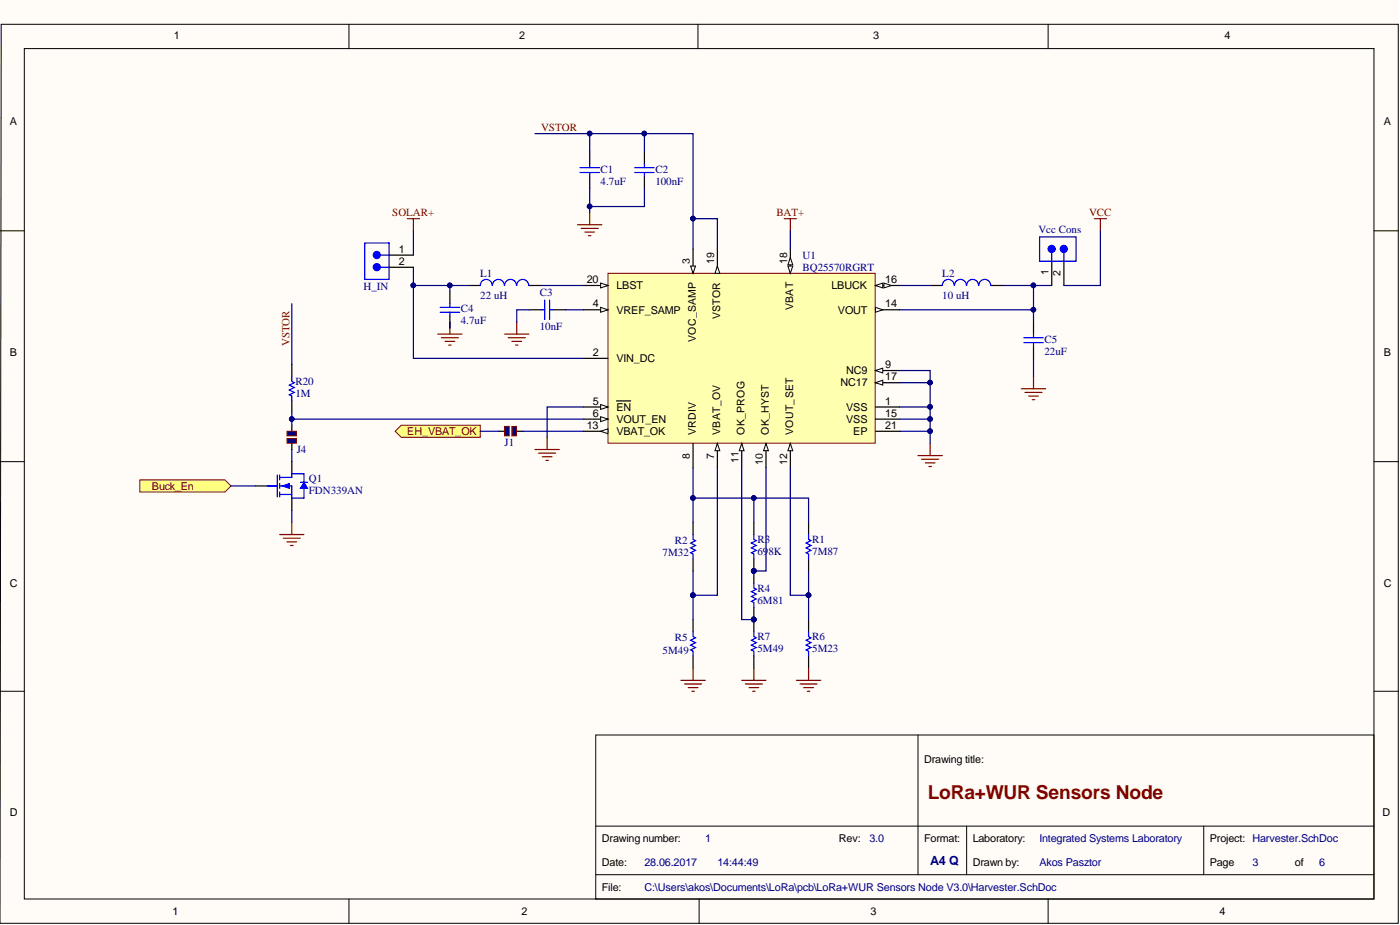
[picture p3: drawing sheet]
<svg xmlns="http://www.w3.org/2000/svg" width="292mm" height="193mm" viewBox="0 0 292 193" stroke-linecap="round" stroke-linejoin="round" font-family="sans-serif">
<defs><g id="words">
<text font-size="4" fill="#800000" x="193.6" y="166.6">LoRa+WUR Sensors Node</text>
<text font-size="2.6" fill="#000080" x="194.1" y="180.6">A4 Q</text>
<g font-size="2.3">
<text x="36.3" y="8.1">1</text>
<text x="108.3" y="8.1">2</text>
<text x="182.1" y="8.1">3</text>
<text x="255.5" y="8.1">4</text>
<text x="2" y="26.1">A</text>
<text x="288.7" y="26.1">A</text>
<text x="83.2" y="52.7">1</text>
<text x="83.2" y="55.3">2</text>
<text x="122.4" y="59.1">20</text>
<text x="184.7" y="59.1">16</text>
<text x="123.7" y="64.1">4</text>
<text x="128.6" y="65.4">VREF_SAMP</text>
<text x="128.6" y="60.3">LBST</text>
<text x="173.5" y="60.3">LBUCK</text>
<text x="174.8" y="65.4">VOUT</text>
<text x="184.7" y="64.1">14</text>
<text x="2" y="74.3">B</text>
<text x="123.7" y="74.3">2</text>
<text x="128.6" y="75.5">VIN_DC</text>
<text x="184.7" y="76.8">9</text>
<text x="288.7" y="74.3">B</text>
<text x="175.3" y="80.6">NC17</text>
<text x="176.5" y="78.1">NC9</text>
<text x="184.7" y="79.3">17</text>
<text x="122.4" y="89.5">13</text>
<text x="123.7" y="84.4">5</text>
<text x="123.7" y="86.9">6</text>
<text x="128.6" y="85.7">EN</text>
<text x="128.6" y="88.2">VOUT_EN</text>
<text x="176.6" y="85.7">VSS</text>
<text x="176.6" y="88.2">VSS</text>
<text x="184.7" y="84.4">1</text>
<text x="184.7" y="86.9">15</text>
<text x="184.7" y="89.5">21</text>
<text x="128.6" y="90.7">VBAT_OK</text>
<text x="178" y="90.7">EP</text>
<text x="2" y="122.4">C</text>
<text x="288.7" y="122.4">C</text>
<text x="192.8" y="159.2">Drawing title:</text>
<text x="2" y="170.3">D</text>
<text x="288.4" y="170.3">D</text>
<text x="125.6" y="175.7">Drawing number:</text>
<text x="175" y="175.7">Rev:</text>
<text x="192.8" y="175.7">Format:</text>
<text x="202.9" y="175.7">Laboratory:</text>
<text x="252.4" y="175.7">Project: Harvester.SchDoc</text>
<text x="125.6" y="185.8">File:</text>
<text x="125.6" y="180.7">Date:</text>
<text x="202.9" y="180.7">Drawn by:</text>
<text x="252.4" y="180.7">Page</text>
<text x="270.2" y="180.7">of</text>
<text x="36" y="190.9">1</text>
<text x="108.8" y="190.9">2</text>
<text x="181.6" y="190.9">3</text>
<text x="254.4" y="190.9">4</text>
</g>
<g font-size="2.3" fill="#800000">
<text x="112.9" y="27.4">VSTOR</text>
<text x="81.9" y="45.1">SOLAR+</text>
<text x="162" y="45.1">BAT+</text>
<text x="227.2" y="45.1">VCC</text>
<text x="60.4" y="72.2" transform="rotate(-90 60.4 72.2)">VSTOR</text>
<text x="85" y="90.7">EH_VBAT_OK</text>
<text x="31.7" y="102.2">Buck_En</text>
</g>
<g font-size="2.3" fill="#000080">
<text x="125.3" y="36">C1</text>
<text x="136.7" y="36">C2</text>
<text x="125.3" y="38.5">4.7uF</text>
<text x="136.7" y="38.5">100nF</text>
<text x="167.4" y="54">U1</text>
<text x="216.6" y="48.7">Vcc Cons</text>
<text x="100.2" y="57.8">L1</text>
<text x="167.4" y="56.5">BQ25570RGRT</text>
<text x="196.6" y="57.8">L2</text>
<text x="75.9" y="60.6">H_IN</text>
<text x="96.1" y="65.1">C4</text>
<text x="100.2" y="62.3">22 uH</text>
<text x="112.6" y="61.8">C3</text>
<text x="196.6" y="62.3">10 uH</text>
<text x="96.1" y="67.7">4.7uF</text>
<text x="112.6" y="68.9">10nF</text>
<text x="217.9" y="71.5">C5</text>
<text x="217.9" y="74">22uF</text>
<text x="61.6" y="80.3">R20</text>
<text x="61.6" y="82.9">1M</text>
<text x="61.9" y="94.5">J4</text>
<text x="105.3" y="93">J1</text>
<text x="64.4" y="100.6">Q1</text>
<text x="64.4" y="103.2">FDN339AN</text>
<text x="140.8" y="113.5">R2</text>
<text x="158" y="113.3">R3</text>
<text x="169.5" y="113.3">R1</text>
<text x="138.3" y="116.1">7M32</text>
<text x="158" y="115.8">698K</text>
<text x="169.5" y="115.8">7M87</text>
<text x="158" y="123.4">R4</text>
<text x="158" y="126">6M81</text>
<text x="138.3" y="136.4">5M49</text>
<text x="140.8" y="133.8">R5</text>
<text x="158" y="133.6">R7</text>
<text x="158" y="136.1">5M49</text>
<text x="169.5" y="133.6">R6</text>
<text x="169.5" y="136.1">5M23</text>
<text x="147.1" y="175.7">1</text>
<text x="181.4" y="175.7">3.0</text>
<text x="216.9" y="175.7">Integrated Systems Laboratory</text>
<text x="134.5" y="180.7">28.06.2017</text>
<text x="134.5" y="185.8">C:\Users\akos\Documents\LoRa\pcb\LoRa+WUR Sensors Node V3.0\Harvester.SchDoc</text>
<text x="149.7" y="180.7">14:44:49</text>
<text x="216.9" y="180.7">Akos Pasztor</text>
<text x="261.3" y="180.7">3</text>
<text x="275.3" y="180.7">6</text>
</g>
<g font-size="2.2">
<text x="143.9" y="55" transform="rotate(-90 143.9 55)">3</text>
<text x="149" y="55" transform="rotate(-90 149 55)">19</text>
<text x="164.2" y="55" transform="rotate(-90 164.2 55)">18</text>
<text x="218.8" y="57.4" transform="rotate(-90 218.8 57.4)">1</text>
<text x="221.3" y="57.7" transform="rotate(-90 221.3 57.7)">2</text>
<text x="165.5" y="64.7" transform="rotate(-90 165.5 64.7)">VBAT</text>
<text x="145.2" y="71.3" transform="rotate(-90 145.2 71.3)">VOC_SAMP</text>
<text x="150.3" y="66.6" transform="rotate(-90 150.3 66.6)">VSTOR</text>
<text x="143.9" y="95.7" transform="rotate(-90 143.9 95.7)">8</text>
<text x="145.2" y="90.7" transform="rotate(-90 145.2 90.7)">VRDIV</text>
<text x="149" y="95.7" transform="rotate(-90 149 95.7)">7</text>
<text x="150.3" y="90.7" transform="rotate(-90 150.3 90.7)">VBAT_OV</text>
<text x="155.3" y="90.7" transform="rotate(-90 155.3 90.7)">OK_PROG</text>
<text x="160.4" y="90.7" transform="rotate(-90 160.4 90.7)">OK_HYST</text>
<text x="165.5" y="90.7" transform="rotate(-90 165.5 90.7)">VOUT_SET</text>
<text x="154.1" y="96.6" transform="rotate(-90 154.1 96.6)">11</text>
<text x="159.1" y="97" transform="rotate(-90 159.1 97)">10</text>
<text x="164.2" y="96.9" transform="rotate(-90 164.2 96.9)">12</text>
</g>
</g></defs>
<path d="M0 0h291.7v192.6h-291.7z" fill="#fffcf8"/>
<g fill="none" stroke="#000" stroke-width=".21">
<path d="M.3 5.1h291.4v187.5h-291.7zM5.1 10.1h281.6v177.4h-281.6zM72.8 5.1v5M145.6 5.1v5M218.7 5.1v5M0 48.2h5.1M286.7 48.2h5M0 96.3h5.1M286.7 96.3h5M0 144.2h5.1M124.3 153.3h162.4v34.2h-162.4zM191.5 153.3v29.2"/>
<path d="M286.7 144.2h5M124.3 172.3h162.4M201.7 172.3v10.2M251.1 172.3v10.2M72.8 187.5v5.1M124.3 182.5h162.4M145.9 187.5v5.1M218.7 187.5v5.1"/>
</g>
<g fill="none" stroke="#000" stroke-width=".25">
<path d="M123 31.7v2.5M123 36.7v2.6M134.5 31.7v2.5M134.5 36.7v2.6M97.7 59.6h2.5M110.4 59.6h2.5M194.1 59.6h2.5M206.8 59.6h2.5M93.9 60.8v2.6M93.9 65.9v2.5M110.4 64.6h2.5M115.4 64.6h2.6"/>
<path d="M215.6 67.2v2.5M215.6 72.2v2.6"/>
</g>
<g fill="none" stroke="#00f" stroke-width=".25">
<path d="M121 35h4.1M121 36h4.1M123 34.2v.8M123 36v.7M132.4 35h4.1M132.4 36h4.1M134.5 34.2v.8M134.5 36v.7M102.7 59.6a1.24 1.24 0 0 0-1.3-1.3 1.24 1.24 0 0 0-1.2 1.3M105.2 59.6a1.24 1.24 0 0 0-1.2-1.3 1.24 1.24 0 0 0-1.3 1.3M107.8 59.6a1.24 1.24 0 0 0-1.3-1.3 1.24 1.24 0 0 0-1.2 1.3M110.3 59.6a1.24 1.24 0 0 0-1.2-1.3 1.24 1.24 0 0 0-1.3 1.3"/>
<path d="M199.1 59.6a1.24 1.24 0 0 0-1.3-1.3 1.24 1.24 0 0 0-1.2 1.3M201.6 59.6a1.24 1.24 0 0 0-1.2-1.3 1.24 1.24 0 0 0-1.3 1.3M204.2 59.6a1.24 1.24 0 0 0-1.3-1.3 1.24 1.24 0 0 0-1.2 1.3M206.7 59.6a1.24 1.24 0 0 0-1.2-1.3 1.24 1.24 0 0 0-1.3 1.3M91.8 64.1h4.1M91.8 65.1h4.1M93.9 63.4v.7M93.9 65.1v.8M112.9 64.6h.8M113.7 62.6v4.1M114.7 62.6v4.1M114.7 64.6h.7"/>
<path d="M213.6 70.5h4.1M213.6 71.5h4.1M215.6 69.7v.8M215.6 71.5v.7"/>
</g>
<g fill="none" stroke="#800000" stroke-width=".25">
<path d="M120.5 46.9h5.1M121.3 47.6h3.5M122 48.4h2.1M122.8 49.2h.5M123 44.4v2.5M91.3 69.7h5.1M92.1 70.5h3.5M92.8 71.2h2.1M93.6 72h.5M93.9 67.2v2.5M105.3 69.7h5.1M106 70.5h3.6"/>
<path d="M106.8 71.2h2M107.6 72h.5M107.8 67.2v2.5M215.6 78.6v2.5M111.6 93.8h5.1M112.4 94.5h3.5M113.1 95.3h2.1M113.9 96.1h.5M114.2 91.2v2.6M213.1 81.1h5.1M213.9 81.9h3.5M214.6 82.6h2"/>
<path d="M215.4 83.4h.5"/>
</g>
<path d="M82.4 90l1.3-1.3h16.5v2.5h-16.5z" fill-rule="evenodd" fill="#ffff80" stroke="#800000" stroke-width=".21"/>
<path d="M144.6 109v2.5M144.6 116.6v2.5M157.3 109v2.5M157.3 116.6v5.1M144.6 129.3v2.5M144.6 136.9v2.5M157.3 126.7v5.1M157.3 136.9v2.5" fill="none" stroke="#000" stroke-width=".25"/>
<path d="M144.6 111.5v1l.5 .3-1 .5 1 .5-1 .5 1 .5-1 .5 .5 .3v1M157.3 111.5v1l.5 .3-1 .5 1 .5-1 .5 1 .5-1 .5 .5 .3v1M144.6 131.8v1l.5 .3-1 .5 1 .5-1 .5 1 .5-1 .5 .5 .2v1.1M157.3 121.7v1l.5 .2-1 .5 1 .5-1 .5 1 .5-1 .6 .5 .2v1M157.3 131.8v1l.5 .3-1 .5 1 .5-1 .5 1 .5-1 .5 .5 .2v1.1" fill="none" stroke="#00f" stroke-width=".25"/>
<g fill="#000080" stroke="#000080" stroke-width=".21">
<circle cx="157.3" cy="119.1" r=".48"/>
<circle cx="157.3" cy="129.2" r=".48"/>
</g>
<path d="M191.5 95h5.1M192.3 95.8h3.5M193.1 96.6h2M193.8 97.3h.5M194.1 92.5v2.5M157.3 139.4v2.5M154.7 141.9h5.1M155.5 142.7h3.6M156.3 143.4h2M157 144.2h.5" fill="none" stroke="#800000" stroke-width=".25"/>
<path d="M126.8 57h55.8v35.5h-55.8z" fill="#ffffb0" stroke="#800000" stroke-width=".21"/>
<path d="M144.6 52v5M121.8 74.8h5M182.7 84.9h5" fill="none" stroke="#000" stroke-width=".25"/>
<path d="M144.1 55.5h1l-.5 1.5z" fill="#fffcf8"/>
<path d="M144.1 55.5h1l-.5 1.5z" fill="none" stroke="#000" stroke-width=".21"/>
<path d="M121.8 64.6h5" fill="none" stroke="#000" stroke-width=".25"/>
<path d="M125.3 64.1l1.5 .5-1.5 .5z" fill="#fffcf8"/>
<path d="M125.3 64.1l1.5 .5-1.5 .5z" fill="none" stroke="#000" stroke-width=".21"/>
<path d="M121.8 84.9h5" fill="none" stroke="#000" stroke-width=".25"/>
<path d="M125.3 84.4l1.5 .5-1.5 .5z" fill="#fffcf8"/>
<path d="M125.3 84.4l1.5 .5-1.5 .5z" fill="none" stroke="#000" stroke-width=".21"/>
<path d="M128.6 83.6h1.4M130.1 83.6h1.5M149.7 92.5v5.1" fill="none" stroke="#000" stroke-width=".25"/>
<path d="M149.7 92.5l.5 1.5h-1z" fill="#fffcf8"/>
<path d="M149.7 92.5l.5 1.5h-1z" fill="none" stroke="#000" stroke-width=".21"/>
<path d="M144.6 92.5v5.1M159.8 92.5v5.1" fill="none" stroke="#000" stroke-width=".25"/>
<path d="M159.8 92.5l.5 1.5h-1z" fill="#fffcf8"/>
<path d="M159.8 92.5l.5 1.5h-1z" fill="none" stroke="#000" stroke-width=".21"/>
<path d="M154.7 92.5v5.1" fill="none" stroke="#000" stroke-width=".25"/>
<path d="M154.7 92.5l.6 1.5h-1.1z" fill="#fffcf8"/>
<path d="M154.7 92.5l.6 1.5h-1.1z" fill="none" stroke="#000" stroke-width=".21"/>
<path d="M121.8 90h5" fill="none" stroke="#000" stroke-width=".25"/>
<path d="M125.3 90l1.5-.5v1z" fill="#fffcf8"/>
<path d="M125.3 90l1.5-.5v1z" fill="none" stroke="#000" stroke-width=".21"/>
<path d="M164.9 52v5M182.7 87.4h5" fill="none" stroke="#000" stroke-width=".25"/>
<path d="M164.4 55.5h1l-.5 1.5z" fill="#fffcf8"/>
<path d="M164.4 55.5h1l-.5 1.5z" fill="none" stroke="#000" stroke-width=".21"/>
<path d="M164.9 53.7l.5 1.6h-1z" fill="#fffcf8"/>
<path d="M164.9 53.7l.5 1.6h-1z" fill="none" stroke="#000" stroke-width=".21"/>
<path d="M149.7 52v5" fill="none" stroke="#000" stroke-width=".25"/>
<path d="M149.7 55.5l.5 1.5h-1z" fill="#fffcf8"/>
<path d="M149.7 55.5l.5 1.5h-1z" fill="none" stroke="#000" stroke-width=".21"/>
<path d="M121.8 59.6h5" fill="none" stroke="#000" stroke-width=".25"/>
<path d="M125.3 59.1l1.5 .5-1.5 .5z" fill="#fffcf8"/>
<path d="M125.3 59.1l1.5 .5-1.5 .5z" fill="none" stroke="#000" stroke-width=".21"/>
<path d="M121.8 87.4h5M182.7 90h5" fill="none" stroke="#000" stroke-width=".25"/>
<path d="M125.3 86.9l1.5 .5-1.5 .5z" fill="#fffcf8"/>
<path d="M125.3 86.9l1.5 .5-1.5 .5z" fill="none" stroke="#000" stroke-width=".21"/>
<path d="M182.7 59.6h5" fill="none" stroke="#000" stroke-width=".25"/>
<path d="M182.7 59.6l1.5-.5v1z" fill="#fffcf8"/>
<path d="M182.7 59.6l1.5-.5v1z" fill="none" stroke="#000" stroke-width=".21"/>
<path d="M184.4 59.1l1.6 .5-1.6 .5z" fill="#fffcf8"/>
<path d="M184.4 59.1l1.6 .5-1.6 .5z" fill="none" stroke="#000" stroke-width=".21"/>
<path d="M182.7 64.6h5" fill="none" stroke="#000" stroke-width=".25"/>
<path d="M182.7 64.1l1.5 .5-1.5 .5z" fill="#fffcf8"/>
<path d="M182.7 64.1l1.5 .5-1.5 .5z" fill="none" stroke="#000" stroke-width=".21"/>
<path d="M182.7 77.3h5" fill="none" stroke="#000" stroke-width=".25"/>
<path d="M182.7 77.3l1.5-.5v1z" fill="#fffcf8"/>
<path d="M182.7 77.3l1.5-.5v1z" fill="none" stroke="#000" stroke-width=".21"/>
<path d="M182.7 79.8h5" fill="none" stroke="#000" stroke-width=".25"/>
<path d="M182.7 79.8l1.5-.5v1z" fill="#fffcf8"/>
<path d="M182.7 79.8l1.5-.5v1z" fill="none" stroke="#000" stroke-width=".21"/>
<path d="M164.9 92.5v5.1" fill="none" stroke="#000" stroke-width=".25"/>
<path d="M164.9 92.5l.5 1.5h-1z" fill="#fffcf8"/>
<path d="M164.9 92.5l.5 1.5h-1z" fill="none" stroke="#000" stroke-width=".21"/>
<path d="M228.3 45.6h2.6M229.6 45.6v2.6M58.3 111.5h5.1M59.1 112.3h3.6M59.9 113h2M60.6 113.8h.5M60.9 109v2.5" fill="none" stroke="#800000" stroke-width=".25"/>
<path d="M29.2 100.1h17.7l1.3 1.3-1.3 1.2h-17.7z" fill-rule="evenodd" fill="#ffff80" stroke="#800000" stroke-width=".21"/>
<path d="M60.9 88.7v1.3M60.9 92.5v1.3" fill="none" stroke="#000" stroke-width=".25"/>
<g fill="#000080" stroke="#800000" stroke-width=".21">
<path d="M59.9 91.5h1.9v1h-1.9z"/>
<path d="M59.9 90h1.9v.9h-1.9z"/>
</g>
<path d="M219.4 54.5v5.1M222 54.5v5.1M60.9 76v2.6M60.9 83.6v2.6M60.9 96.3v2.5M53.3 101.4h2.5M60.9 103.9v2.5M168.7 109v2.5M168.7 116.6v2.5M168.7 129.3v2.5M168.7 136.9v2.5" fill="none" stroke="#000" stroke-width=".25"/>
<g fill="none" stroke="#00f" stroke-width=".25">
<path d="M216.9 49.4h7.6v5.1h-7.6zM219.4 52.7v1.8M222 52.7v1.8M60.9 78.6v1l.5 .2-1 .5 1 .5-1 .6 1 .5-1 .5 .5 .2v1M57.8 99.1v4.6M58.3 99.6h2.6M58.3 99.1v1M55.8 101.4h2M58.3 101.4h2.6v2.5M58.3 103.2h2.6M58.3 100.9v1M58.3 102.6v1.1"/>
<path d="M168.7 111.5v1l.5 .3-1 .5 1 .5-1 .5 1 .5-1 .5 .5 .3v1M168.7 131.8v1l.5 .3-1 .5 1 .5-1 .5 1 .5-1 .5 .5 .2v1.1"/>
</g>
<g fill="#00f" stroke="#00f" stroke-width=".25">
<circle cx="222" cy="51.9" r=".74"/>
<circle cx="219.4" cy="51.9" r=".74"/>
</g>
<g fill="none" stroke="#800000" stroke-width=".25">
<path d="M85 45.6h2.5M86.3 45.6v2.6M163.6 45.6h2.6M164.9 45.6v2.6M144.6 139.4v2.5M168.7 139.4v2.5M142.1 141.9h5M142.8 142.7h3.6M143.6 143.4h2M144.3 144.2h.6M166.2 141.9h5M166.9 142.7h3.6"/>
<path d="M167.7 143.4h2M168.4 144.2h.6"/>
</g>
<path d="M58.9 101.4l1.5-.5v1z" fill="#00f"/>
<path d="M58.9 101.4l1.5-.5v1z" fill="none" stroke="#00f" stroke-width=".21"/>
<path d="M60.9 99.6v-.8h2.5v1.8M63.4 101.9v2h-2.5" fill="none" stroke="#00f" stroke-width=".25"/>
<path d="M63.4 100.6l.8 1.3h-1.5z" fill="#00f"/>
<path d="M63.4 100.6l.8 1.3h-1.5z" fill="none" stroke="#00f" stroke-width=".21"/>
<path d="M76.1 50.7h5.1v7.6h-5.1zM79.4 55.8h1.8M79.4 53.2h1.8M62.7 100.6h1.5" fill="none" stroke="#00f" stroke-width=".25"/>
<path d="M81.2 55.8h5.1M81.2 53.2h5.1M104 90h1.3M107.8 90h1.3" fill="none" stroke="#000" stroke-width=".25"/>
<g fill="#00f" stroke="#00f" stroke-width=".25">
<circle cx="78.6" cy="55.7" r=".74"/>
<circle cx="78.6" cy="53.2" r=".74"/>
</g>
<g fill="#000080" stroke="#800000" stroke-width=".21">
<path d="M106.8 89h1v1.9h-1z"/>
<path d="M105.3 89h.9v1.9h-.9z"/>
</g>
<g fill="none" stroke="#000080" stroke-width=".25">
<path d="M111.6 27.9h11.4M123 39.3v5.1M134.5 39.3v3.8h-11.5M134.5 31.7v-3.8h10.1v24.1M134.5 27.9h-11.5v3.8M86.3 48.2v5M86.3 55.8v3.8M93.9 59.6h-7.6v15.2h35.5M97.7 59.6h-3.8v1.2M112.9 59.6h8.9M144.6 45.6h5.1v6.4M164.9 48.2v3.8"/>
<path d="M187.7 59.6h6.4M209.3 59.6h6.3v7.6M215.6 59.6h3.8M229.6 48.2v11.4h-7.6M60.9 63.4v12.6M93.9 67.2v1.2M110.4 64.6h-2.6v2.6M118 64.6h3.8M187.7 77.3h6.4v15.2M187.7 64.6h27.9M187.7 79.8h6.4M215.6 74.8v3.8"/>
<path d="M60.9 86.2v2.5M60.9 87.4h60.9M60.9 93.8v2.5M100.2 90h3.8M109.1 90h12.7M121.8 84.9h-7.6v6.3M144.6 97.6v6.3h12.7v5.1M149.7 97.6v26.6h-5.1M154.7 97.6v31.7h2.6M159.8 97.6v21.5h-2.5M164.9 97.6v26.6h3.8M187.7 84.9h6.4"/>
<path d="M187.7 87.4h6.4M187.7 90h6.4M48.2 101.4h5.1M60.9 106.4v2.6M144.6 103.9v5.1M144.6 119.1v10.2M157.3 103.9h11.4v5.1M168.7 119.1v10.2"/>
</g>
<g fill="#000080" stroke="#000080" stroke-width=".21">
<circle cx="144.6" cy="45.6" r=".48"/>
<circle cx="123" cy="43.1" r=".48"/>
<circle cx="215.6" cy="64.6" r=".48"/>
<circle cx="93.8" cy="59.5" r=".48"/>
<circle cx="86.2" cy="59.5" r=".48"/>
<circle cx="194" cy="79.8" r=".48"/>
<circle cx="194" cy="84.9" r=".48"/>
<circle cx="194" cy="87.4" r=".48"/>
<circle cx="194" cy="89.9" r=".48"/>
<circle cx="215.6" cy="59.5" r=".48"/>
<circle cx="134.4" cy="27.9" r=".48"/>
<circle cx="123" cy="27.9" r=".48"/>
<circle cx="144.6" cy="103.9" r=".48"/>
<circle cx="144.6" cy="124.2" r=".48"/>
<circle cx="157.3" cy="129.2" r=".48"/>
<circle cx="157.3" cy="103.9" r=".48"/>
<circle cx="157.3" cy="119.1" r=".48"/>
<circle cx="168.7" cy="124.2" r=".48"/>
<circle cx="60.9" cy="87.4" r=".48"/>
</g>
<use href="#words"/>
</svg>
